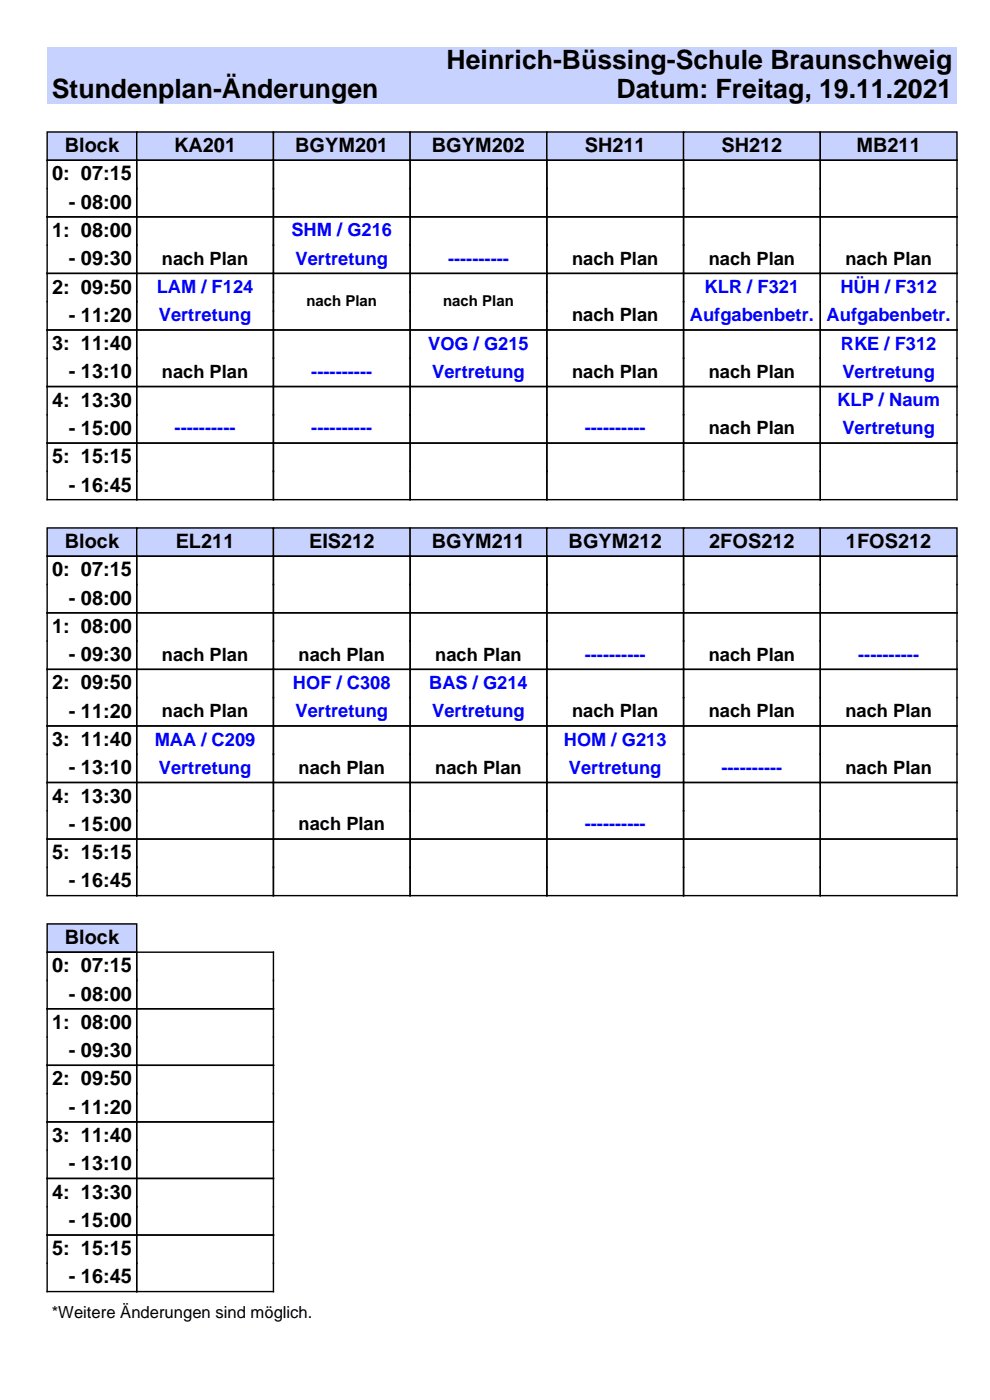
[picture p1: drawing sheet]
<svg xmlns="http://www.w3.org/2000/svg" width="210mm" height="297mm" viewBox="0 0 210 297" stroke-linecap="round" stroke-linejoin="round" font-family="sans-serif">
<defs><g id="words">
<g font-size="5.6">
<text x="94.7" y="14.7">Heinrich-Büssing-Schule Braunschweig</text>
<text x="11" y="20.7">Stundenplan-Änderungen</text>
<text x="130.8" y="20.7">Datum: Freitag, 19.11.2021</text>
</g>
<g font-size="4.2">
<text x="13.7" y="32.3">Block</text>
<text x="36.9" y="32.3">KA201</text>
<text x="62.6" y="32.3">BGYM201</text>
<text x="91.6" y="32.3">BGYM202</text>
<text x="124" y="32.3">SH211</text>
<text x="153" y="32.3">SH212</text>
<text x="181.7" y="32.3">MB211</text>
<text x="11.1" y="38.3">0: 07:15</text>
<text x="14.6" y="44.3">- 08:00</text>
<text x="11.1" y="50.3">1: 08:00</text>
<text x="14.6" y="56.3">- 09:30</text>
<text x="11.1" y="62.3">2: 09:50</text>
<text x="14.6" y="68.3">- 11:20</text>
<text x="11.1" y="74.3">3: 11:40</text>
<text x="14.6" y="80.3">- 13:10</text>
<text x="11.1" y="86.3">4: 13:30</text>
<text x="14.6" y="92.3">- 15:00</text>
<text x="11.1" y="98.3">5: 15:15</text>
<text x="14.6" y="104.3">- 16:45</text>
<text x="13.7" y="116.3">Block</text>
<text x="37.3" y="116.3">EL211</text>
<text x="65.6" y="116.3">EIS212</text>
<text x="91.6" y="116.3">BGYM211</text>
<text x="120.6" y="116.3">BGYM212</text>
<text x="150.4" y="116.3">2FOS212</text>
<text x="179.4" y="116.3">1FOS212</text>
<text x="11.1" y="122.3">0: 07:15</text>
<text x="14.6" y="128.3">- 08:00</text>
<text x="11.1" y="134.3">1: 08:00</text>
<text x="14.6" y="140.3">- 09:30</text>
<text x="11.1" y="146.3">2: 09:50</text>
<text x="14.6" y="152.3">- 11:20</text>
<text x="11.1" y="158.3">3: 11:40</text>
<text x="14.6" y="164.3">- 13:10</text>
<text x="11.1" y="170.3">4: 13:30</text>
<text x="14.6" y="176.3">- 15:00</text>
<text x="11.1" y="182.3">5: 15:15</text>
<text x="14.6" y="188.3">- 16:45</text>
<text x="13.7" y="200.3">Block</text>
<text x="11.1" y="206.3">0: 07:15</text>
<text x="14.6" y="212.3">- 08:00</text>
<text x="11.1" y="218.3">1: 08:00</text>
<text x="14.6" y="224.3">- 09:30</text>
<text x="11.1" y="230.3">2: 09:50</text>
<text x="14.6" y="236.3">- 11:20</text>
<text x="11.1" y="242.3">3: 11:40</text>
<text x="14.6" y="248.3">- 13:10</text>
<text x="11.1" y="254.3">4: 13:30</text>
<text x="14.6" y="260.3">- 15:00</text>
<text x="11.1" y="266.3">5: 15:15</text>
<text x="14.6" y="272.3">- 16:45</text>
</g>
<g font-size="3.9" fill="#00f">
<text x="61.8" y="50.2">SHM / G216</text>
<text x="62.7" y="56.2">Vertretung</text>
<text x="95" y="56.2">----------</text>
<text x="33.3" y="62.2">LAM / F124</text>
<text x="149.5" y="62.2">KLR / F321</text>
<text x="178.3" y="62.2">HÜH / F312</text>
<text x="33.7" y="68.2">Vertretung</text>
<text x="146.3" y="68.2">Aufgabenbetr.</text>
<text x="175.3" y="68.2">Aufgabenbetr.</text>
<text x="90.8" y="74.2">VOG / G215</text>
<text x="178.4" y="74.2">RKE / F312</text>
<text x="66" y="80.2">----------</text>
<text x="91.7" y="80.2">Vertretung</text>
<text x="178.7" y="80.2">Vertretung</text>
<text x="177.6" y="86.2">KLP / Naum</text>
<text x="37" y="92.2">----------</text>
<text x="66" y="92.2">----------</text>
<text x="124" y="92.2">----------</text>
<text x="178.7" y="92.2">Vertretung</text>
<text x="124" y="140.2">----------</text>
<text x="182" y="140.2">----------</text>
<text x="62.1" y="146.2">HOF / C308</text>
<text x="91" y="146.2">BAS / G214</text>
<text x="62.7" y="152.2">Vertretung</text>
<text x="91.7" y="152.2">Vertretung</text>
<text x="32.8" y="158.2">MAA / C209</text>
<text x="119.6" y="158.2">HOM / G213</text>
<text x="33.7" y="164.2">Vertretung</text>
<text x="120.7" y="164.2">Vertretung</text>
<text x="153" y="164.2">----------</text>
<text x="124" y="176.2">----------</text>
</g>
<g font-size="3.9">
<text x="34.3" y="56.2">nach Plan</text>
<text x="121.3" y="56.2">nach Plan</text>
<text x="150.3" y="56.2">nach Plan</text>
<text x="179.3" y="56.2">nach Plan</text>
<text x="121.3" y="68.2">nach Plan</text>
<text x="34.3" y="80.2">nach Plan</text>
<text x="121.3" y="80.2">nach Plan</text>
<text x="150.3" y="80.2">nach Plan</text>
<text x="150.3" y="92.2">nach Plan</text>
<text x="34.3" y="140.2">nach Plan</text>
<text x="63.3" y="140.2">nach Plan</text>
<text x="92.3" y="140.2">nach Plan</text>
<text x="150.3" y="140.2">nach Plan</text>
<text x="34.3" y="152.2">nach Plan</text>
<text x="121.3" y="152.2">nach Plan</text>
<text x="150.3" y="152.2">nach Plan</text>
<text x="179.3" y="152.2">nach Plan</text>
<text x="63.3" y="164.2">nach Plan</text>
<text x="92.3" y="164.2">nach Plan</text>
<text x="179.3" y="164.2">nach Plan</text>
<text x="63.3" y="176.2">nach Plan</text>
</g>
<text font-size="3.5" x="11" y="279.6">*Weitere Änderungen sind möglich.</text>
<g font-size="3.2">
<text x="65" y="65">nach Plan</text>
<text x="94" y="65">nach Plan</text>
</g>
</g></defs>
<g fill="#c8d2ff">
<path d="M10 10h193v6h-193z"/>
<path d="M10 16h150v6h-150z"/>
<path d="M160 16h43v6h-43z"/>
</g>
<g fill="#c8d2ff" stroke="#000" stroke-width=".3">
<path d="M10 28h19v6h-19z"/>
<path d="M29 28h29v6h-29z"/>
<path d="M58 28h29v6h-29z"/>
<path d="M87 28h29v6h-29z"/>
<path d="M116 28h29v6h-29z"/>
<path d="M145 28h29v6h-29z"/>
<path d="M174 28h29v6h-29z"/>
</g>
<path d="M10 34h193v72h-193zM29 34v72M58 34v72M87 34v72M116 34v72M145 34v72M174 34v72M10 46h193M10 58h193M10 70h193M10 82h193M10 94h193" fill="none" stroke="#000" stroke-width=".3"/>
<g fill="#c8d2ff" stroke="#000" stroke-width=".3">
<path d="M10 112h19v6h-19z"/>
<path d="M29 112h29v6h-29z"/>
<path d="M58 112h29v6h-29z"/>
<path d="M87 112h29v6h-29z"/>
<path d="M116 112h29v6h-29z"/>
<path d="M145 112h29v6h-29z"/>
<path d="M174 112h29v6h-29z"/>
</g>
<path d="M10 118h193v72h-193zM29 118v72M58 118v72M87 118v72M116 118v72M145 118v72M174 118v72M10 130h193M10 142h193M10 154h193M10 166h193M10 178h193" fill="none" stroke="#000" stroke-width=".3"/>
<path d="M10 196h19v6h-19z" fill="#c8d2ff" stroke="#000" stroke-width=".3"/>
<path d="M10 202h48v72h-48zM10 214h48M29 202v72M10 226h48M10 238h48M10 250h48M10 262h48" fill="none" stroke="#000" stroke-width=".3"/>
<use href="#words"/>
</svg>
